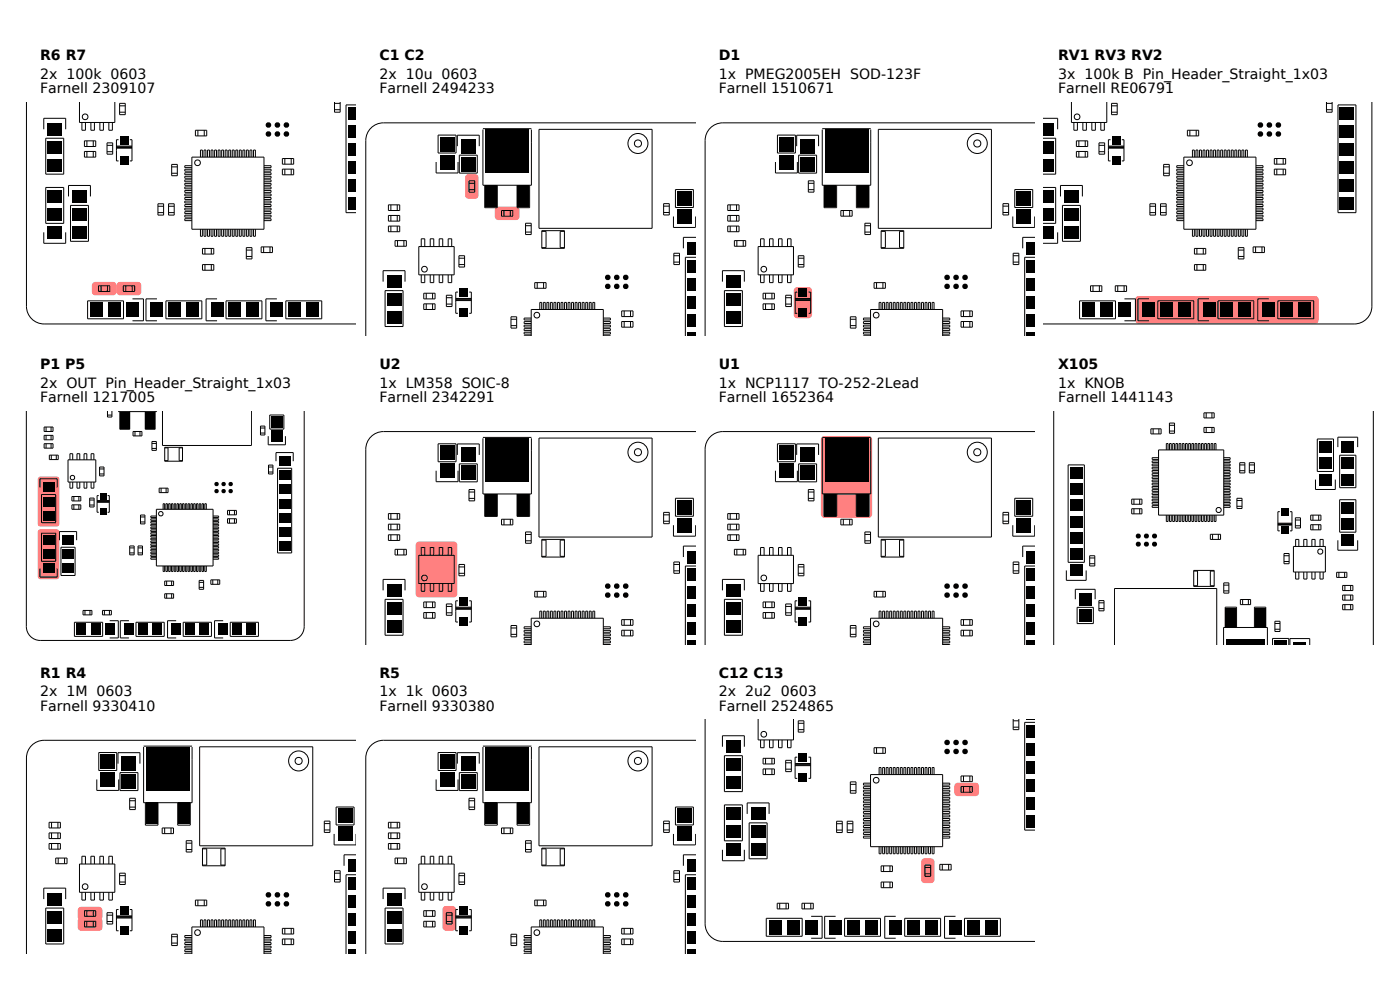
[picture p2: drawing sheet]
<svg xmlns="http://www.w3.org/2000/svg" width="297mm" height="210mm" viewBox="0 0 297 210" stroke-linecap="round" stroke-linejoin="round" font-family="sans-serif">
<defs><g id="words">
<g font-size="3">
<text x="8.5" y="12.7">R6 R7</text>
<text x="8.5" y="16.7">2x 100k 0603</text>
<text x="80.5" y="12.7">C1 C2</text>
<text x="80.5" y="16.7">2x 10u 0603</text>
<text x="152.5" y="12.7">D1</text>
<text x="152.5" y="16.7">1x PMEG2005EH SOD-123F</text>
<text x="224.5" y="12.7">RV1 RV3 RV2</text>
<text x="224.5" y="16.7">3x 100k B Pin_Header_Straight_1x03</text>
<text x="8.5" y="19.7">Farnell 2309107</text>
<text x="80.5" y="19.7">Farnell 2494233</text>
<text x="152.5" y="19.7">Farnell 1510671</text>
<text x="224.5" y="19.7">Farnell RE06791</text>
<text x="8.5" y="78.2">P1 P5</text>
<text x="8.5" y="82.2">2x OUT Pin_Header_Straight_1x03</text>
<text x="80.5" y="78.2">U2</text>
<text x="80.5" y="82.2">1x LM358 SOIC-8</text>
<text x="152.5" y="78.2">U1</text>
<text x="152.5" y="82.2">1x NCP1117 TO-252-2Lead</text>
<text x="224.5" y="78.2">X105</text>
<text x="224.5" y="82.2">1x KNOB</text>
<text x="8.5" y="85.2">Farnell 1217005</text>
<text x="80.5" y="85.2">Farnell 2342291</text>
<text x="152.5" y="85.2">Farnell 1652364</text>
<text x="224.5" y="85.2">Farnell 1441143</text>
<text x="8.5" y="143.7">R1 R4</text>
<text x="80.5" y="143.7">R5</text>
<text x="152.5" y="143.7">C12 C13</text>
<text x="8.5" y="147.7">2x 1M 0603</text>
<text x="80.5" y="147.7">1x 1k 0603</text>
<text x="152.5" y="147.7">2x 2u2 0603</text>
<text x="8.5" y="150.7">Farnell 9330410</text>
<text x="80.5" y="150.7">Farnell 9330380</text>
<text x="152.5" y="150.7">Farnell 2524865</text>
</g>
</g></defs>
<g fill="#ff8080">
<path d="M19.7 60l.5-.2h3.8a.75 .75 0 0 1 .7 .8v1.3a.75 .75 0 0 1-.7 .8h-3.8a.75 .75 0 0 1-.7-.8v-1.3z"/>
<path d="M25 60l.5-.2h3.7a.75 .75 0 0 1 .8 .8v1.3a.75 .75 0 0 1-.8 .8h-3.7a.75 .75 0 0 1-.8-.8v-1.3z"/>
</g>
<g fill="none" stroke="#000" stroke-width=".21">
<path d="M5.6 21.7v43.3a3.7 3.7 0 0 0 3.8 3.7h66.1M9.3 27.4v-2.3h4.6v2.3M9.7 29.3h3.8v7.6h-3.8zM9.7 39.8h3.8v7.6h-3.8zM16.9 21.7v4.3h7.5v-4.3M17.4 26v1.6h.7v-1.6M17.9 32.1h2.4v1.2h-2.4zM17.9 29.9h2.4v1.2h-2.4zM18.4 29.9v1.2M18.4 32.1v1.2M19.3 26v1.6h.7v-1.6M19.8 29.9v1.2"/>
<path d="M19.8 32.1v1.2M21.2 26v1.6h.7v-1.6M22.7 30.3h1.2v2.4h-1.2zM22.7 32.2h1.2M22.7 30.8h1.2M23.1 26v1.6h.7v-1.6M24.7 31.4h3.3M24.7 31.3h3.3M24.7 31.1h3.3M24.7 31h3.3M25.2 29.6h-.5v4.5h.5M25.4 23.8h1.2"/>
<path d="M25.4 21.9h1.2v2.4h-1.2zM25.4 22.5h1.2M27.6 29.6h.4v4.5h-.4M36.4 34.9h1.2v2.4h-1.2zM36.4 36.8h1.2M36.4 35.4h1.2M40.7 36.7h-1.5v.4h1.5M40.7 33.3h15.3v15.3h-15.3zM40.7 35.2h-1.5v.4h1.5M40.7 35.9h-1.5v.4h1.5M40.7 37.4h-1.5v.4h1.5M40.7 38.2h-1.5v.4h1.5"/>
<path d="M40.7 38.9h-1.5v.4h1.5M40.7 39.7h-1.5v.4h1.5M41.5 27.6h2.4v1.2h-2.4zM42 27.6v1.2M42.5 33.3v-1.5h.4v1.5M43.3 33.3v-1.5h.4v1.5M43.3 27.6v1.2M44 33.3v-1.5h.4v1.5M44.8 33.3v-1.5h.4v1.5M45.5 33.3v-1.5h.4v1.5M46.3 33.3v-1.5h.4v1.5M47 33.3v-1.5h.4v1.5"/>
<path d="M47.8 33.3v-1.5h.4v1.5M48.5 33.3v-1.5h.4v1.5M49.3 33.3v-1.5h.4v1.5M50 33.3v-1.5h.4v1.5M50.8 33.3v-1.5h.4v1.5M51.5 33.3v-1.5h.4v1.5M52.3 33.3v-1.5h.4v1.5M53 33.3v-1.5h.4v1.5M53.8 33.3v-1.5h.4v1.5M56 36.7h1.5v.4h-1.5M56 35.2h1.5v.4h-1.5M56 35.9h1.5v.4h-1.5"/>
<path d="M56 37.4h1.5v.4h-1.5M56 38.2h1.5v.4h-1.5M56 38.9h1.5v.4h-1.5M56 39.7h1.5v.4h-1.5M59.9 33.6h2.4v1.2h-2.4zM59.9 35.9h2.4v1.2h-2.4zM60.4 33.6v1.2M60.4 35.9v1.2M61.8 33.6v1.2M61.8 35.9v1.2M71 21.7v2.1h1.2v-2.1M71 23.3h1.2"/>
<path d="M71 21.9h1.2M75.5 22.3h-2.1v22.8h2.1M9.3 49.3v2.3h4.6v-2.3M14.5 41.7v-2.4h4.7v2.4M15 43.6h3.8v7.6h-3.8zM33.5 43.2h1.2v2.4h-1.2zM33.5 45.1h1.2M33.5 43.8h1.2M35.8 43.2h1.2v2.4h-1.2zM35.8 45.1h1.2M35.8 43.8h1.2M40.7 40.4h-1.5v.4h1.5"/>
<path d="M40.7 41.2h-1.5v.4h1.5M40.7 41.9h-1.5v.4h1.5M40.7 42.7h-1.5v.4h1.5M40.7 43.4h-1.5v.4h1.5M40.7 44.2h-1.5v.4h1.5M40.7 44.9h-1.5v.4h1.5M40.7 45.7h-1.5v.4h1.5M40.7 46.4h-1.5v.4h1.5M42.5 48.6v1.5h.4v-1.5M43 52.7h2.4v1.2h-2.4zM43 56.1h2.4v1.2h-2.4zM43.3 48.6v1.5h.4v-1.5"/>
<path d="M43.5 52.7v1.2M43.5 56.1v1.2M44 48.6v1.5h.4v-1.5M44.8 48.6v1.5h.4v-1.5M44.8 52.7v1.2M44.8 56.1v1.2M45.5 48.6v1.5h.4v-1.5M46.3 48.6v1.5h.4v-1.5M47 48.6v1.5h.4v-1.5M47.8 48.6v1.5h.4v-1.5M48.5 48.6v1.5h.4v-1.5M49.3 48.6v1.5h.4v-1.5"/>
<path d="M50 48.6v1.5h.4v-1.5M50.8 48.6v1.5h.4v-1.5M51.5 48.6v1.5h.4v-1.5M52.3 52.5h1.2v2.4h-1.2zM52.3 53.1h1.2M52.3 54.4h1.2M52.3 48.6v1.5h.4v-1.5M53 48.6v1.5h.4v-1.5M53.8 48.6v1.5h.4v-1.5M55.4 52.4h2.4v1.2h-2.4zM55.9 52.4v1.2M56 40.4h1.5v.4h-1.5"/>
<path d="M56 41.2h1.5v.4h-1.5M56 41.9h1.5v.4h-1.5M56 42.7h1.5v.4h-1.5M56 43.4h1.5v.4h-1.5M56 44.2h1.5v.4h-1.5M56 44.9h1.5v.4h-1.5M56 45.7h1.5v.4h-1.5M56 46.4h1.5v.4h-1.5M57.3 52.4v1.2M18.6 63.8h7.6v3.8h-7.6zM20.9 60.6h2.4v1.2h-2.4zM21.4 60.6v1.2"/>
<path d="M22.8 60.6v1.2M26.2 60.6h2.4v1.2h-2.4zM26.7 60.6v1.2M28 60.6v1.2M28.1 63.4h2.3v4.7h-2.3M33.3 63.4h-2.3v4.7h2.3M35.2 63.8h7.6v3.8h-7.6zM46 63.4h-2.3v4.7h2.3M48 63.8h7.6v3.8h-7.6zM58.7 63.4h-2.3v4.7h2.3M60.6 63.8h7.7v3.8h-7.7z"/>
<circle cx="18.1" cy="24.8" r=".6"/>
<circle cx="41.9" cy="34.5" r=".6"/>
</g>
<g fill="#000">
<path d="M10.1 26.1h3v2.6h-3zM10.1 29.9h3v2.6h-3zM10.1 33.7h3v2.6h-3zM25.5 28.9h1.8v1.8h-1.8zM25.5 33.1h1.8v1.8h-1.8zM73.8 22.9h1.7v2.6h-1.7zM73.8 26.7h1.7v2.6h-1.7zM73.8 30.5h1.7v2.6h-1.7zM73.8 34.3h1.7v2.6h-1.7zM73.8 38.1h1.7v2.6h-1.7zM10.1 48h3v2.6h-3zM10.1 44.2h3v2.6h-3z"/>
<path d="M10.1 40.4h3v2.6h-3zM15.3 40.4h3.1v2.6h-3.1zM15.3 44.2h3.1v2.6h-3.1zM15.3 48h3.1v2.6h-3.1zM73.8 41.9h1.7v2.6h-1.7zM19.2 64.2h2.6v3.1h-2.6zM23 64.2h2.6v3.1h-2.6zM26.8 64.2h2.6v3.1h-2.6zM32 64.2h2.6v3.1h-2.6zM35.8 64.2h2.6v3.1h-2.6zM39.6 64.2h2.6v3.1h-2.6zM44.8 64.2h2.5v3.1h-2.5z"/>
<path d="M48.6 64.2h2.6v3.1h-2.6zM52.4 64.2h2.6v3.1h-2.6zM57.4 64.2h2.6v3.1h-2.6zM61.3 64.2h2.5v3.1h-2.5zM65.1 64.2h2.6v3.1h-2.6z"/>
<circle cx="57" cy="28.4" r=".6"/>
<circle cx="57" cy="26.5" r=".6"/>
<circle cx="58.9" cy="28.4" r=".59"/>
<circle cx="58.9" cy="26.5" r=".59"/>
<circle cx="60.8" cy="28.4" r=".6"/>
<circle cx="60.8" cy="26.5" r=".6"/>
</g>
<g fill="#ff8080">
<path d="M8.2 101.3l.4-.2h3.4a.59 .59 0 0 1 .6 .6v9.4a.59 .59 0 0 1-.6 .6h-3.4a.59 .59 0 0 1-.6-.6v-9.4z"/>
<path d="M8.2 112.4l.4-.1h3.4a.59 .59 0 0 1 .6 .6v9.4a.59 .59 0 0 1-.6 .6h-3.4a.59 .59 0 0 1-.6-.6v-9.4z"/>
</g>
<g fill="none" stroke="#000" stroke-width=".21">
<path d="M5.6 87.2v45.7a2.95 2.95 0 0 0 2.9 3h53.1a2.95 2.95 0 0 0 2.9-3v-45.7M9.4 90.6h1.8v.9h-1.8zM9.4 94.1h1.8v1h-1.8zM9.4 92.4h1.8v.9h-1.8zM9.8 90.6v.9M9.8 92.4v.9M9.8 94.1v1M10.5 96.6h1.9v.9h-1.9zM10.8 90.6v.9M10.8 92.4v.9M10.8 94.1v1M10.9 96.6v.9"/>
<path d="M11.9 96.6v.9M14.4 97.6h5.9v4.7h-5.9zM14.8 97.6v-1.3h.6v1.3M16.3 97.6v-1.3h.6v1.3M17.8 97.6v-1.3h.6v1.3M19.3 97.6v-1.3h.6v1.3M21.1 99.1h1v1.9h-1zM21.1 99.5h1M22.8 87.2v1.3h.9v-1.3M22.8 88.1h.9M25.1 87.2v.1h8.1v-.1M25.4 87.3v3.8h2.1v-3.8"/>
<path d="M28.2 91.5h1.9v1h-1.9zM28.6 91.5v1M29.7 91.5v1M30.8 87.3v3.8h2.1v-3.8M32.2 93.7h1v1.8h-1zM32.2 94.1h1M32.2 95.1h1M34.5 87.2v7.3h18.8v-7.3M34.9 94.9h3.8v2.9h-3.8zM34.9 95h.8v2.7h-.8M38.7 95h-.7v2.7h.7M55.3 90.4h.9v1.9h-.9z"/>
<path d="M55.3 91.9h.9M55.3 90.8h.9M56.9 92.5v1.9h3.7v-1.9M57 98.7h.9v1.9h-.9zM57 99.1h.9M57.2 88h3v3h-3zM58.6 97.8v-1.8h3.6v1.8M58.9 99.3h3v18h-3zM8.5 103.4v-1.8h3.6v1.8M8.8 104.9h3v6h-3zM8.8 113.1h3v6h-3zM12.6 114.6v-1.8h3.7v1.8"/>
<path d="M12.9 116.1h3v6h-3zM14.8 102.3v1.3h.6v-1.3M15.3 105.3h1.8v1h-1.8zM15.3 107.1h1.8v.9h-1.8zM15.7 105.3v1M15.7 107.1v.9M16.3 102.3v1.3h.6v-1.3M16.7 105.3v1M16.7 107.1v.9M17.8 102.3v1.3h.6v-1.3M19 105.7h1v1.9h-1zM19 107.1h1"/>
<path d="M19 106.1h1M19.3 102.3v1.3h.6v-1.3M20.6 106.6h2.6M20.6 106.4h2.6M20.6 106.3h2.6M20.6 106.2h2.6M21 105.1h-.4v3.6h.4M21.1 100.6h1M22.8 105.1h.4v3.6h-.4M27.5 115.8h1v1.9h-1zM27.5 117.3h1M27.5 116.2h1"/>
<path d="M29.3 115.8h.9v1.9h-.9zM29.3 117.3h.9M29.3 116.2h.9M29.8 109.3h1v1.8h-1zM29.8 110.7h1M29.8 109.7h1M33.2 110.1h-1.2v.3h1.2M33.2 108h12v12.1h-12zM33.2 109.5h-1.2v.3h1.2M33.2 110.7h-1.2v.3h1.2M33.2 111.2h-1.2v.4h1.2M33.2 111.8h-1.2v.4h1.2"/>
<path d="M33.2 112.4h-1.2v.3h1.2M33.2 113h-1.2v.3h1.2M33.2 113.6h-1.2v.3h1.2M33.2 114.2h-1.2v.3h1.2M33.2 114.8h-1.2v.3h1.2M33.2 115.4h-1.2v.3h1.2M33.2 116h-1.2v.3h1.2M33.2 116.6h-1.2v.3h1.2M33.2 117.1h-1.2v.4h1.2M33.2 117.7h-1.2v.3h1.2M33.2 118.3h-1.2v.3h1.2M33.8 103.6h1.9v.9h-1.9z"/>
<path d="M34.2 103.6v.9M34.6 108v-1.1h.3v1.1M35.2 108v-1.1h.3v1.1M35.2 103.6v.9M35.8 108v-1.1h.3v1.1M36.4 108v-1.1h.3v1.1M37 108v-1.1h.3v1.1M37.6 108v-1.1h.3v1.1M38.1 108v-1.1h.4v1.1M38.7 108v-1.1h.4v1.1M39.3 108v-1.1h.3v1.1M39.9 108v-1.1h.3v1.1"/>
<path d="M40.5 108v-1.1h.3v1.1M41.1 108v-1.1h.3v1.1M41.7 108v-1.1h.3v1.1M42.3 108v-1.1h.3v1.1M42.9 108v-1.1h.3v1.1M43.5 108v-1.1h.3v1.1M45.2 110.1h1.2v.3h-1.2M45.2 109.5h1.2v.3h-1.2M45.2 110.7h1.2v.3h-1.2M45.2 111.2h1.2v.4h-1.2M45.2 111.8h1.2v.4h-1.2M45.2 112.4h1.2v.3h-1.2"/>
<path d="M45.2 113h1.2v.3h-1.2M45.2 113.6h1.2v.3h-1.2M45.2 114.2h1.2v.3h-1.2M45.2 114.8h1.2v.3h-1.2M45.2 115.4h1.2v.3h-1.2M45.2 116h1.2v.3h-1.2M45.2 116.6h1.2v.3h-1.2M45.2 117.1h1.2v.4h-1.2M45.2 117.7h1.2v.3h-1.2M45.2 118.3h1.2v.3h-1.2M48.3 108.3h1.9v.9h-1.9zM48.3 110h1.9v1h-1.9z"/>
<path d="M48.7 108.3v.9M48.7 110v1M49.7 108.3v.9M49.7 110v1M57 100.1h.9M8.5 120.6v1.8h3.6v-1.8M15.8 132h6v3h-6zM17.6 129.5h1.9v.9h-1.9zM18 129.5v.9M19.1 129.5v.9M21.7 129.5h1.9v.9h-1.9zM22.2 129.5v.9"/>
<path d="M23.2 129.5v.9M23.3 131.7h1.8v3.6h-1.8M27.4 131.7h-1.9v3.6h1.9M28.9 132h5.9v3h-5.9zM34.6 120.1v1.1h.3v-1.1M34.9 123.3h1.9v.9h-1.9zM34.9 126h1.9v.9h-1.9zM35.2 120.1v1.1h.3v-1.1M35.4 123.3v.9M35.4 126v.9M35.8 120.1v1.1h.3v-1.1M36.4 120.1v1.1h.3v-1.1"/>
<path d="M36.4 123.3v.9M36.4 126v.9M37 120.1v1.1h.3v-1.1M37.4 131.7h-1.9v3.6h1.9M37.6 120.1v1.1h.3v-1.1M38.1 120.1v1.1h.4v-1.1M38.7 120.1v1.1h.4v-1.1M38.9 132h6v3h-6zM39.3 120.1v1.1h.3v-1.1M39.9 120.1v1.1h.3v-1.1M40.5 120.1v1.1h.3v-1.1M41.1 120.1v1.1h.3v-1.1"/>
<path d="M41.7 120.1v1.1h.3v-1.1M42.3 123.1h.9v1.9h-.9zM42.3 123.5h.9M42.3 124.6h.9M42.3 120.1v1.1h.3v-1.1M42.9 120.1v1.1h.3v-1.1M43.5 120.1v1.1h.3v-1.1M44.7 123h1.9v1h-1.9zM45.1 123v1M46.2 123v1M47.4 131.7h-1.9v3.6h1.9M48.8 132h6v3h-6z"/>
<circle cx="15.4" cy="101.3" r=".48"/>
<circle cx="34.1" cy="109" r=".48"/>
</g>
<g fill="#000">
<path d="M25.5 87.3h1.9v3.6h-1.9zM30.9 87.3h1.9v3.6h-1.9zM57.5 91.3h2.4v2.4h-2.4zM57.5 88.3h2.4v2.4h-2.4zM59.2 96.8h2.4v2.1h-2.4zM59.2 99.8h2.4v2.1h-2.4zM9.1 102.4h2.4v2h-2.4zM9.1 105.4h2.4v2h-2.4zM9.1 108.4h2.4v2h-2.4zM9.1 119.6h2.4v2h-2.4zM9.1 116.6h2.4v2h-2.4zM9.1 113.6h2.4v2h-2.4z"/>
<path d="M13.2 113.6h2.4v2h-2.4zM13.2 116.6h2.4v2h-2.4zM13.2 119.6h2.4v2h-2.4zM21.2 104.6h1.4v1.4h-1.4zM21.2 107.9h1.4v1.4h-1.4zM59.2 102.8h2.4v2h-2.4zM59.2 105.8h2.4v2h-2.4zM59.2 108.8h2.4v2h-2.4zM59.2 111.8h2.4v2h-2.4zM59.2 114.8h2.4v2h-2.4zM16.3 132.3h2v2.4h-2zM19.3 132.3h2v2.4h-2z"/>
<path d="M22.3 132.3h2v2.4h-2zM26.3 132.3h2.1v2.4h-2.1zM29.3 132.3h2.1v2.4h-2.1zM32.3 132.3h2.1v2.4h-2.1zM36.4 132.3h2v2.4h-2zM39.4 132.3h2v2.4h-2zM42.3 132.3h2.1v2.4h-2.1zM46.3 132.3h2.1v2.4h-2.1zM49.3 132.3h2.1v2.4h-2.1zM52.3 132.3h2.1v2.4h-2.1z"/>
<circle cx="46" cy="102.7" r=".47"/>
<circle cx="46" cy="104.2" r=".47"/>
<circle cx="47.4" cy="102.7" r=".47"/>
<circle cx="47.4" cy="104.2" r=".47"/>
<circle cx="48.9" cy="104.2" r=".47"/>
<circle cx="48.9" cy="102.7" r=".47"/>
</g>
<g fill="#ff8080">
<path d="M16.7 194.8l.5-.2h3.8a.75 .75 0 0 1 .7 .8v1.3a.75 .75 0 0 1-.7 .8h-3.8a.75 .75 0 0 1-.7-.8v-1.3z"/>
<path d="M16.7 192.6l.5-.2h3.8a.75 .75 0 0 1 .7 .7v1.4a.75 .75 0 0 1-.7 .7h-3.8a.75 .75 0 0 1-.7-.7v-1.4z"/>
</g>
<g fill="none" stroke="#000" stroke-width=".21">
<path d="M21 159.6h3.8v3.9h-3.8zM30.5 158.5v11.8h10.3v-11.8M30.5 158.3h10.3M42.4 158.4h24v21h-24zM75.5 157.1h-66.1a3.7 3.7 0 0 0-3.8 3.7v41.5M10.4 174.5h2.4v1.2h-2.4zM10.4 179h2.4v1.2h-2.4zM10.4 176.7h2.4v1.2h-2.4zM10.9 174.5v1.2M10.9 176.7v1.2M10.9 179v1.2M12.3 174.5v1.2"/>
<path d="M12.3 176.7v1.2M12.3 179v1.2M20.5 165.4v2.3h4.7v-2.3M25 162v-2.3h4.7v2.3M25.5 163.9h3.8v3.8h-3.8zM27.5 169.4h1.2v2.4h-1.2zM27.5 169.9h1.2M27.5 171.2h1.2M30.8 170.3v4.8h2.7v-4.8M34.4 175.7h2.4v1.2h-2.4zM34.9 175.7v1.2M36.3 175.7v1.2"/>
<path d="M37.7 170.3v4.8h2.7v-4.8M39.5 178.4h1.2v2.4h-1.2zM39.5 178.9h1.2M43 179.9h4.8v3.8h-4.8zM68.8 174.2h1.2v2.4h-1.2zM68.8 176.1h1.2M68.8 174.7h1.2M70.9 176.9v2.3h4.6v-2.3M71.3 171.2h3.8v3.8h-3.8zM9.3 190.7v-2.3h4.6v2.3M9.7 192.6h3.8v7.7h-3.8zM11.8 182h2.4v1.2h-2.4z"/>
<path d="M12.3 182v1.2M13.7 182v1.2M16.9 183.3h7.5v6h-7.5zM17.4 189.3v1.7h.7v-1.7M17.4 183.3v-1.6h.7v1.6M17.9 195.4h2.4v1.3h-2.4zM17.9 193.2h2.4v1.2h-2.4zM18.4 193.2v1.2M18.4 195.4v1.3M19.3 189.3v1.7h.7v-1.7M19.3 183.3v-1.6h.7v1.6M19.8 193.2v1.2"/>
<path d="M19.8 195.4v1.3M21.2 189.3v1.7h.7v-1.7M21.2 183.3v-1.6h.7v1.6M22.7 193.6h1.2v2.4h-1.2zM22.7 195.5h1.2M22.7 194.2h1.2M23.1 189.3v1.7h.7v-1.7M23.1 183.3v-1.6h.7v1.6M24.7 194.8h3.3M24.7 194.6h3.3M24.7 194.5h3.3M24.7 194.3h3.3"/>
<path d="M25.2 193h-.5v4.5h.5M25.4 187.1h1.2M25.4 185.2h1.2v2.4h-1.2zM25.4 185.8h1.2M27.6 193h.4v4.5h-.4M36.4 198.2h1.2v2.4h-1.2zM36.4 198.7h1.2M39.5 180.2h1.2M40.7 200h-1.5v.4h1.5M40.7 198.5h-1.5v.4h1.5M40.7 199.2h-1.5v.4h1.5M41.5 191h2.4v1.2h-2.4z"/>
<path d="M42 191v1.2M42.5 196.7v-1.5h.4v1.5M43 180.1h.9v3.4h-.9M43.3 196.7v-1.5h.4v1.5M43.3 191v1.2M44 196.7v-1.5h.4v1.5M44.8 196.7v-1.5h.4v1.5M45.5 196.7v-1.5h.4v1.5M46.3 196.7v-1.5h.4v1.5M47 196.7v-1.5h.4v1.5M47.8 180.1h-.9v3.4h.9M47.8 196.7v-1.5h.4v1.5"/>
<path d="M48.5 196.7v-1.5h.4v1.5M49.3 196.7v-1.5h.4v1.5M50 196.7v-1.5h.4v1.5M50.8 196.7v-1.5h.4v1.5M51.5 196.7v-1.5h.4v1.5M52.3 196.7v-1.5h.4v1.5M53 196.7v-1.5h.4v1.5M53.8 196.7v-1.5h.4v1.5M56 200h1.5v.4h-1.5M56 198.5h1.5v.4h-1.5M56 199.2h1.5v.4h-1.5M59.9 197h2.4v1.1h-2.4z"/>
<path d="M59.9 199.2h2.4v1.2h-2.4zM60.4 197v1.1M60.4 199.2v1.2M61.8 197v1.1M61.8 199.2v1.2M71 184.7h1.2v2.4h-1.2zM71 186.6h1.2M71 185.2h1.2M75.5 185.6h-2.1v16.7M75.5 181.3h-2.5v2.4M36.4 200.1h1.2M40.7 202.3v-5.6h15.3v5.6"/>
<path d="M40.7 200.7h-1.5v.4h1.5M40.7 201.5h-1.5v.4h1.5M40.7 202.2l-1.5 .1M56 200.7h1.5v.4h-1.5M56 201.5h1.5v.4h-1.5M56 202.2l1.5 .1"/>
<circle cx="63.4" cy="161.4" r=".76"/>
<circle cx="63.4" cy="161.4" r="2.12"/>
<circle cx="18.1" cy="188.1" r=".6"/>
<circle cx="41.9" cy="197.9" r=".6"/>
</g>
<g fill="#000">
<path d="M31 158.5h9.2v9.1h-9.2zM21.3 163.8h3.1v3.1h-3.1zM21.3 160h3.1v3.1h-3.1zM25.8 160.5h3.1v3h-3.1zM25.8 164.3h3.1v3h-3.1zM30.9 170.3h2.5v4.6h-2.5zM37.8 170.3h2.5v4.6h-2.5zM71.7 175.4h3v3h-3zM71.7 171.6h3v3h-3zM10.1 189.4h3v2.6h-3zM10.1 193.3h3v2.5h-3zM10.1 197.1h3v2.6h-3z"/>
<path d="M25.5 192.2h1.8v1.8h-1.8zM25.5 196.4h1.8v1.8h-1.8zM73.8 182.4h1.7v2.6h-1.7zM73.8 186.2h1.7v2.6h-1.7zM73.8 190h1.7v2.6h-1.7zM73.8 193.8h1.7v2.6h-1.7zM73.8 197.6h1.7v2.6h-1.7zM73.8 201.4h1.7v.9h-1.7z"/>
<circle cx="57" cy="191.7" r=".6"/>
<circle cx="57" cy="189.8" r=".6"/>
<circle cx="58.9" cy="191.7" r=".59"/>
<circle cx="58.9" cy="189.8" r=".59"/>
<circle cx="60.8" cy="191.7" r=".6"/>
<circle cx="60.8" cy="189.8" r=".6"/>
</g>
<g fill="#ff8080">
<path d="M105.2 44.1l.5-.3h3.8a.75 .75 0 0 1 .7 .8v1.3a.75 .75 0 0 1-.7 .8h-3.8a.75 .75 0 0 1-.7-.8v-1.3z"/>
<path d="M98.9 37.2a2.62 2.62 0 0 1 2.2-.2l.4 .4v.3v3.7a.75 .75 0 0 1-.7 .8h-1.4a.75 .75 0 0 1-.7-.8v-3.7z"/>
</g>
<g fill="none" stroke="#000" stroke-width=".21">
<path d="M92.5 34.4v2.3h4.7v-2.3M93 28.7h3.8v3.8h-3.8zM97 31v-2.3h4.7v2.3M97.5 32.9h3.8v3.8h-3.8zM99.5 38.4h1.2v2.4h-1.2zM99.5 38.9h1.2M102.5 27.5v11.8h10.2v-11.8M102.5 27.3h10.2M102.8 39.3v4.8h2.7v-4.8M109.7 39.3v4.8h2.7v-4.8M114.4 27.4h24v21h-24zM147.5 26.1h-66.1a3.8 3.8 0 0 0-3.8 3.7v41.5"/>
<path d="M81.3 59.7v-2.3h4.6v2.3M82.4 43.5h2.4v1.2h-2.4zM82.4 48h2.4v1.2h-2.4zM82.4 45.7h2.4v1.2h-2.4zM82.9 43.5v1.2M82.9 45.7v1.2M82.9 48v1.2M83.8 51h2.4v1.2h-2.4zM84.3 43.5v1.2M84.3 45.7v1.2M84.3 48v1.2M84.3 51v1.2"/>
<path d="M85.7 51v1.2M88.9 52.3h7.5v6h-7.5zM89.4 58.3v1.7h.7v-1.7M89.4 52.3v-1.6h.7v1.6M91.3 58.3v1.7h.7v-1.7M91.3 52.3v-1.6h.7v1.6M93.2 58.3v1.7h.7v-1.7M93.2 52.3v-1.6h.7v1.6M95.1 58.3v1.7h.7v-1.7M95.1 52.3v-1.6h.7v1.6M97.4 56.1h1.2M97.4 54.3h1.2v2.4h-1.2z"/>
<path d="M97.4 54.8h1.2M99.5 40.2h1.2M106.4 44.7h2.4v1.2h-2.4zM106.9 44.7v1.2M108.3 44.7v1.2M111.5 47.4h1.2v2.4h-1.2zM111.5 47.9h1.2M111.5 49.2h1.2M113.5 60h2.4v1.2h-2.4zM114 60v1.2M115 49.1h.9v3.4h-.9M115 48.9h4.8v3.8h-4.8z"/>
<path d="M115.3 60v1.2M119.8 49.1h-.9v3.4h.9M140.8 43.2h1.2v2.4h-1.2zM140.8 45.1h1.2M140.8 43.7h1.2M142.9 45.9v2.4h4.6v-2.4M143 53.7h1.2v2.4h-1.2zM143 55.6h1.2M143 54.3h1.2M143.3 40.2h3.8v3.8h-3.8zM147.5 54.6h-2.1v16.7M147.5 50.4h-2.5v2.3"/>
<path d="M81.7 61.7h3.8v7.6h-3.8zM89.9 64.5h2.4v1.2h-2.4zM89.9 62.2h2.4v1.2h-2.4zM90.4 62.2v1.2M90.4 64.5v1.2M91.8 62.2v1.2M91.8 64.5v1.2M94.7 62.6h1.2v2.4h-1.2zM94.7 64.5h1.2M94.7 63.2h1.2M96.7 63.8h3.3M96.7 63.6h3.3"/>
<path d="M96.7 63.5h3.3M96.7 63.3h3.3M97.2 62h-.5v4.5h.5M99.6 62h.4v4.5h-.4M108.4 67.2h1.2v2.4h-1.2zM108.4 69.1h1.2M108.4 67.7h1.2M112.7 68.2h-1.5v.4h1.5M112.7 71.3v-5.6h15.3v5.6M112.7 67.5h-1.5v.4h1.5M112.7 69h-1.5v.4h1.5M112.7 69.7h-1.5v.4h1.5"/>
<path d="M112.7 70.5h-1.5v.4h1.5M112.7 71.2l-1.5 .1M114.5 65.7v-1.5h.4v1.5M115.3 65.7v-1.5h.4v1.5M116 65.7v-1.5h.4v1.5M116.8 65.7v-1.5h.4v1.5M117.5 65.7v-1.5h.4v1.5M118.3 65.7v-1.5h.4v1.5M119 65.7v-1.5h.4v1.5M119.8 65.7v-1.5h.4v1.5M120.5 65.7v-1.5h.4v1.5M121.3 65.7v-1.5h.4v1.5"/>
<path d="M122 65.7v-1.5h.4v1.5M122.8 65.7v-1.5h.4v1.5M123.5 65.7v-1.5h.4v1.5M124.3 65.7v-1.5h.4v1.5M125 65.7v-1.5h.4v1.5M125.8 65.7v-1.5h.4v1.5M128 68.2h1.5v.4h-1.5M128 67.5h1.5v.4h-1.5M128 69h1.5v.4h-1.5M128 69.7h1.5v.4h-1.5M128 70.5h1.5v.4h-1.5M128 71.2l1.5 .1"/>
<path d="M131.9 66h2.4v1.2h-2.4zM131.9 68.2h2.4v1.2h-2.4zM132.4 66v1.2M132.4 68.2v1.2M133.8 66v1.2M133.8 68.2v1.2"/>
<circle cx="135.3" cy="30.4" r=".76"/>
<circle cx="135.4" cy="30.4" r="2.12"/>
<circle cx="90.1" cy="57.1" r=".6"/>
<circle cx="113.9" cy="66.9" r=".6"/>
</g>
<g fill="#000">
<path d="M93.3 32.8h3.1v3.1h-3.1zM93.3 29h3.1v3.1h-3.1zM97.8 29.5h3.1v3h-3.1zM97.8 33.3h3.1v3h-3.1zM102.9 39.3h2.5v4.6h-2.5zM103 27.5h9.2v9.1h-9.2zM109.8 39.3h2.5v4.6h-2.5zM82.1 58.5h3v2.5h-3zM143.7 44.4h3v3.1h-3zM143.7 40.6h3v3h-3zM145.8 51.4h1.7v2.6h-1.7zM145.8 55.2h1.7v2.6h-1.7z"/>
<path d="M145.8 59h1.7v2.6h-1.7zM82.1 62.3h3v2.6h-3zM82.1 66.1h3v2.6h-3zM97.5 61.2h1.8v1.8h-1.8zM97.5 65.4h1.8v1.8h-1.8zM145.8 62.8h1.7v2.6h-1.7zM145.8 66.6h1.7v2.6h-1.7zM145.8 70.4h1.7v.9h-1.7z"/>
<circle cx="129" cy="58.9" r=".6"/>
<circle cx="130.9" cy="58.9" r=".59"/>
<circle cx="132.8" cy="58.9" r=".6"/>
<circle cx="129" cy="60.8" r=".6"/>
<circle cx="130.9" cy="60.8" r=".59"/>
<circle cx="132.8" cy="60.8" r=".6"/>
</g>
<path d="M88.4 115.1l.5-.2h7.4a.75 .75 0 0 1 .7 .7v10.4a.75 .75 0 0 1-.7 .7h-7.4a.75 .75 0 0 1-.7-.7v-10.4z" fill="#ff8080"/>
<g fill="none" stroke="#000" stroke-width=".21">
<path d="M92.5 99.9v2.3h4.7v-2.3M93 94.2h3.8v3.8h-3.8zM97 96.5v-2.3h4.7v2.3M97.5 98.4h3.8v3.8h-3.8zM102.5 93v11.8h10.2v-11.8M102.5 92.8h10.2M114.4 92.9h24v21h-24zM147.5 91.6h-66.1a3.8 3.8 0 0 0-3.8 3.7v41.5M82.4 109h2.4v1.2h-2.4zM82.4 113.5h2.4v1.2h-2.4zM82.4 111.2h2.4v1.2h-2.4zM82.9 109v1.2"/>
<path d="M82.9 111.2v1.2M82.9 113.5v1.2M83.8 116.5h2.4v1.2h-2.4zM84.3 109v1.2M84.3 111.2v1.2M84.3 113.5v1.2M84.3 116.5v1.2M85.7 116.5v1.2M88.9 117.8h7.5v6h-7.5zM89.4 117.8v-1.6h.7v1.6M91.3 117.8v-1.6h.7v1.6M93.2 117.8v-1.6h.7v1.6"/>
<path d="M95.1 117.8v-1.6h.7v1.6M97.4 119.7h1.2v2.4h-1.2zM99.5 103.9h1.2v2.4h-1.2zM99.5 104.4h1.2M99.5 105.7h1.2M102.8 104.8v4.8h2.7v-4.8M106.4 110.2h2.4v1.2h-2.4zM106.9 110.2v1.2M108.3 110.2v1.2M109.7 104.8v4.8h2.7v-4.8M111.5 112.9h1.2v2.4h-1.2zM111.5 113.4h1.2"/>
<path d="M111.5 114.7h1.2M115 114.6h.9v3.4h-.9M115 114.4h4.8v3.8h-4.8zM119.8 114.6h-.9v3.4h.9M140.8 108.7h1.2v2.4h-1.2zM140.8 110.6h1.2M140.8 109.2h1.2M142.9 111.4v2.3h4.6v-2.3M143 119.2h1.2v2.4h-1.2zM143 119.7h1.2M143.3 105.7h3.8v3.8h-3.8zM147.5 115.8h-2.5v2.4"/>
<path d="M81.3 125.2v-2.3h4.6v2.3M81.7 127.1h3.8v7.7h-3.8zM89.4 123.8v1.7h.7v-1.7M89.9 130h2.4v1.2h-2.4zM89.9 127.7h2.4v1.2h-2.4zM90.4 127.7v1.2M90.4 130v1.2M91.3 123.8v1.7h.7v-1.7M91.8 127.7v1.2M91.8 130v1.2M93.2 123.8v1.7h.7v-1.7M94.7 128.1h1.2v2.4h-1.2z"/>
<path d="M94.7 130h1.2M94.7 128.7h1.2M95.1 123.8v1.7h.7v-1.7M96.7 129.3h3.3M96.7 129.1h3.3M96.7 129h3.3M96.7 128.8h3.3M97.2 127.5h-.5v4.5h.5M97.4 121.6h1.2M97.4 120.3h1.2M99.6 127.5h.4v4.5h-.4M108.4 132.7h1.2v2.4h-1.2z"/>
<path d="M108.4 134.6h1.2M108.4 133.2h1.2M112.7 133.7h-1.5v.4h1.5M112.7 134.5h-1.5v.4h1.5M112.7 136.8v-5.6h15.3v5.6M112.7 133h-1.5v.4h1.5M112.7 135.2h-1.5v.4h1.5M112.7 136h-1.5v.4h1.5M112.7 136.7l-1.5 .1M113.5 125.5h2.4v1.2h-2.4zM114 125.5v1.2M114.5 131.2v-1.5h.4v1.5"/>
<path d="M115.3 131.2v-1.5h.4v1.5M115.3 125.5v1.2M116 131.2v-1.5h.4v1.5M116.8 131.2v-1.5h.4v1.5M117.5 131.2v-1.5h.4v1.5M118.3 131.2v-1.5h.4v1.5M119 131.2v-1.5h.4v1.5M119.8 131.2v-1.5h.4v1.5M120.5 131.2v-1.5h.4v1.5M121.3 131.2v-1.5h.4v1.5M122 131.2v-1.5h.4v1.5M122.8 131.2v-1.5h.4v1.5"/>
<path d="M123.5 131.2v-1.5h.4v1.5M124.3 131.2v-1.5h.4v1.5M125 131.2v-1.5h.4v1.5M125.8 131.2v-1.5h.4v1.5M128 133.7h1.5v.4h-1.5M128 134.5h1.5v.4h-1.5M128 133h1.5v.4h-1.5M128 135.2h1.5v.4h-1.5M128 136h1.5v.4h-1.5M128 136.7l1.5 .1M131.9 131.5h2.4v1.2h-2.4zM131.9 133.7h2.4v1.2h-2.4z"/>
<path d="M132.4 131.5v1.2M132.4 133.7v1.2M133.8 131.5v1.2M133.8 133.7v1.2M143 121.1h1.2M147.5 120.1h-2.1v16.7"/>
<circle cx="135.3" cy="95.9" r=".76"/>
<circle cx="135.4" cy="95.9" r="2.12"/>
<circle cx="90.1" cy="122.6" r=".6"/>
<circle cx="113.9" cy="132.4" r=".6"/>
</g>
<g fill="#000">
<path d="M93.3 98.3h3.1v3.1h-3.1zM93.3 94.5h3.1v3.1h-3.1zM97.8 95h3.1v3h-3.1zM97.8 98.8h3.1v3h-3.1zM103 93h9.2v9.1h-9.2zM102.9 104.8h2.5v4.6h-2.5zM109.8 104.8h2.5v4.6h-2.5zM143.7 109.9h3v3h-3zM143.7 106.1h3v3h-3zM145.8 116.9h1.7v2.6h-1.7zM82.1 123.9h3v2.6h-3zM82.1 127.8h3v2.5h-3z"/>
<path d="M82.1 131.6h3v2.6h-3zM97.5 126.7h1.8v1.8h-1.8zM97.5 130.9h1.8v1.8h-1.8zM145.8 120.7h1.7v2.6h-1.7zM145.8 124.5h1.7v2.6h-1.7zM145.8 128.3h1.7v2.6h-1.7zM145.8 132.1h1.7v2.6h-1.7zM145.8 135.9h1.7v.9h-1.7z"/>
<circle cx="129" cy="126.3" r=".6"/>
<circle cx="129" cy="124.3" r=".6"/>
<circle cx="130.9" cy="126.3" r=".59"/>
<circle cx="130.9" cy="124.3" r=".59"/>
<circle cx="132.8" cy="126.3" r=".6"/>
<circle cx="132.8" cy="124.3" r=".6"/>
</g>
<path d="M94.1 192.4a2.63 2.63 0 0 1 2.2-.1l.4 .4v.3v3.7a.75 .75 0 0 1-.7 .8h-1.4a.75 .75 0 0 1-.7-.8v-3.7z" fill="#ff8080"/>
<g fill="none" stroke="#000" stroke-width=".21">
<path d="M93 159.6h3.8v3.9h-3.8zM102.5 158.5v11.8h10.2v-11.8M102.5 158.3h10.2M114.4 158.4h24v21h-24zM147.5 157.1h-66.1a3.8 3.8 0 0 0-3.8 3.7v41.5M82.4 174.5h2.4v1.2h-2.4zM82.4 179h2.4v1.2h-2.4zM82.4 176.7h2.4v1.2h-2.4zM82.9 174.5v1.2M82.9 176.7v1.2M82.9 179v1.2M84.3 174.5v1.2"/>
<path d="M84.3 176.7v1.2M84.3 179v1.2M92.5 165.4v2.3h4.7v-2.3M97 162v-2.3h4.7v2.3M97.5 163.9h3.8v3.8h-3.8zM99.5 169.4h1.2v2.4h-1.2zM99.5 169.9h1.2M99.5 171.2h1.2M102.8 170.3v4.8h2.7v-4.8M106.4 175.7h2.4v1.2h-2.4zM106.9 175.7v1.2M108.3 175.7v1.2"/>
<path d="M109.7 170.3v4.8h2.7v-4.8M111.5 178.4h1.2v2.4h-1.2zM111.5 178.9h1.2M115 179.9h4.8v3.8h-4.8zM140.8 174.2h1.2v2.4h-1.2zM140.8 176.1h1.2M140.8 174.7h1.2M142.9 176.9v2.3h4.6v-2.3M143.3 171.2h3.8v3.8h-3.8zM81.3 190.7v-2.3h4.6v2.3M81.7 192.6h3.8v7.7h-3.8zM83.8 182h2.4v1.2h-2.4z"/>
<path d="M84.3 182v1.2M85.7 182v1.2M88.9 183.3h7.5v6h-7.5zM89.4 189.3v1.7h.7v-1.7M89.4 183.3v-1.6h.7v1.6M89.9 195.4h2.4v1.3h-2.4zM89.9 193.2h2.4v1.2h-2.4zM90.4 193.2v1.2M90.4 195.4v1.3M91.3 189.3v1.7h.7v-1.7M91.3 183.3v-1.6h.7v1.6M91.8 193.2v1.2"/>
<path d="M91.8 195.4v1.3M93.2 189.3v1.7h.7v-1.7M93.2 183.3v-1.6h.7v1.6M94.7 193.6h1.2v2.4h-1.2zM94.7 195.5h1.2M94.7 194.2h1.2M95.1 189.3v1.7h.7v-1.7M95.1 183.3v-1.6h.7v1.6M96.7 194.8h3.3M96.7 194.6h3.3M96.7 194.5h3.3M96.7 194.3h3.3"/>
<path d="M97.2 193h-.5v4.5h.5M97.4 187.1h1.2M97.4 185.2h1.2v2.4h-1.2zM97.4 185.8h1.2M99.6 193h.4v4.5h-.4M108.4 198.2h1.2v2.4h-1.2zM108.4 198.7h1.2M111.5 180.2h1.2M112.7 200h-1.5v.4h1.5M112.7 198.5h-1.5v.4h1.5M112.7 199.2h-1.5v.4h1.5M113.5 191h2.4v1.2h-2.4z"/>
<path d="M114 191v1.2M114.5 196.7v-1.5h.4v1.5M115 180.1h.9v3.4h-.9M115.3 196.7v-1.5h.4v1.5M115.3 191v1.2M116 196.7v-1.5h.4v1.5M116.8 196.7v-1.5h.4v1.5M117.5 196.7v-1.5h.4v1.5M118.3 196.7v-1.5h.4v1.5M119 196.7v-1.5h.4v1.5M119.8 180.1h-.9v3.4h.9M119.8 196.7v-1.5h.4v1.5"/>
<path d="M120.5 196.7v-1.5h.4v1.5M121.3 196.7v-1.5h.4v1.5M122 196.7v-1.5h.4v1.5M122.8 196.7v-1.5h.4v1.5M123.5 196.7v-1.5h.4v1.5M124.3 196.7v-1.5h.4v1.5M125 196.7v-1.5h.4v1.5M125.8 196.7v-1.5h.4v1.5M128 200h1.5v.4h-1.5M128 198.5h1.5v.4h-1.5M128 199.2h1.5v.4h-1.5M131.9 197h2.4v1.1h-2.4z"/>
<path d="M131.9 199.2h2.4v1.2h-2.4zM132.4 197v1.1M132.4 199.2v1.2M133.8 197v1.1M133.8 199.2v1.2M143 184.7h1.2v2.4h-1.2zM143 186.6h1.2M143 185.2h1.2M147.5 185.6h-2.1v16.7M147.5 181.3h-2.5v2.4M108.4 200.1h1.2M112.7 202.3v-5.6h15.3v5.6"/>
<path d="M112.7 200.7h-1.5v.4h1.5M112.7 201.5h-1.5v.4h1.5M112.7 202.2l-1.5 .1M128 200.7h1.5v.4h-1.5M128 201.5h1.5v.4h-1.5M128 202.2l1.5 .1"/>
<circle cx="135.3" cy="161.4" r=".76"/>
<circle cx="135.4" cy="161.4" r="2.12"/>
<circle cx="90.1" cy="188.1" r=".6"/>
<circle cx="113.9" cy="197.9" r=".6"/>
</g>
<g fill="#000">
<path d="M103 158.5h9.2v9.1h-9.2zM93.3 163.8h3.1v3.1h-3.1zM93.3 160h3.1v3.1h-3.1zM97.8 160.5h3.1v3h-3.1zM97.8 164.3h3.1v3h-3.1zM102.9 170.3h2.5v4.6h-2.5zM109.8 170.3h2.5v4.6h-2.5zM143.7 175.4h3v3h-3zM143.7 171.6h3v3h-3zM82.1 189.4h3v2.6h-3zM82.1 193.3h3v2.5h-3zM82.1 197.1h3v2.6h-3z"/>
<path d="M97.5 192.2h1.8v1.8h-1.8zM97.5 196.4h1.8v1.8h-1.8zM145.8 182.4h1.7v2.6h-1.7zM145.8 186.2h1.7v2.6h-1.7zM145.8 190h1.7v2.6h-1.7zM145.8 193.8h1.7v2.6h-1.7zM145.8 197.6h1.7v2.6h-1.7zM145.8 201.4h1.7v.9h-1.7z"/>
<circle cx="129" cy="191.7" r=".6"/>
<circle cx="129" cy="189.8" r=".6"/>
<circle cx="130.9" cy="191.7" r=".59"/>
<circle cx="130.9" cy="189.8" r=".59"/>
<circle cx="132.8" cy="191.7" r=".6"/>
<circle cx="132.8" cy="189.8" r=".6"/>
</g>
<path d="M168.6 61.1l.5-.2h2.4a.75 .75 0 0 1 .8 .8v5.1a.75 .75 0 0 1-.8 .7h-2.4a.75 .75 0 0 1-.7-.7v-5.1z" fill="#ff8080"/>
<g fill="none" stroke="#000" stroke-width=".21">
<path d="M164.5 34.4v2.3h4.7v-2.3M164.9 28.7h3.9v3.8h-3.9zM169 31v-2.3h4.7v2.3M169.4 32.9h3.9v3.8h-3.9zM171.5 38.4h1.2v2.4h-1.2zM171.5 38.9h1.2M174.5 27.5v11.8h10.2v-11.8M174.5 27.3h10.2M174.8 39.3v4.8h2.7v-4.8M181.7 39.3v4.8h2.7v-4.8M186.4 27.4h23.9v21h-23.9zM219.5 26.1h-66.1a3.8 3.8 0 0 0-3.8 3.7v41.5"/>
<path d="M153.3 59.7v-2.3h4.6v2.3M154.4 43.5h2.4v1.2h-2.4zM154.4 48h2.4v1.2h-2.4zM154.4 45.7h2.4v1.2h-2.4zM154.9 43.5v1.2M154.9 45.7v1.2M154.9 48v1.2M155.8 51h2.4v1.2h-2.4zM156.3 43.5v1.2M156.3 45.7v1.2M156.3 48v1.2M156.3 51v1.2"/>
<path d="M157.7 51v1.2M160.9 52.3h7.5v6h-7.5zM161.4 58.3v1.7h.7v-1.7M161.4 52.3v-1.6h.7v1.6M163.3 58.3v1.7h.7v-1.7M163.3 52.3v-1.6h.7v1.6M165.2 58.3v1.7h.7v-1.7M165.2 52.3v-1.6h.7v1.6M167.1 58.3v1.7h.7v-1.7M167.1 52.3v-1.6h.7v1.6M169.4 56.1h1.2M169.4 54.3h1.2v2.4h-1.2z"/>
<path d="M169.4 54.8h1.2M171.5 40.2h1.2M178.4 44.7h2.4v1.2h-2.4zM178.9 44.7v1.2M180.3 44.7v1.2M183.5 47.4h1.2v2.4h-1.2zM183.5 47.9h1.2M183.5 49.2h1.2M185.5 60h2.3v1.2h-2.3zM186 60v1.2M187 49.1h.8v3.4h-.8M187 48.9h4.7v3.8h-4.7z"/>
<path d="M187.3 60v1.2M191.7 49.1h-.9v3.4h.9M212.8 43.2h1.2v2.4h-1.2zM212.8 45.1h1.2M212.8 43.7h1.2M214.9 45.9v2.4h4.6v-2.4M215 53.7h1.2v2.4h-1.2zM215 55.6h1.2M215 54.3h1.2M215.3 40.2h3.8v3.8h-3.8zM219.5 54.6h-2.1v16.7M219.5 50.4h-2.5v2.3"/>
<path d="M153.7 61.7h3.8v7.6h-3.8zM161.9 64.5h2.4v1.2h-2.4zM161.9 62.2h2.4v1.2h-2.4zM162.4 62.2v1.2M162.4 64.5v1.2M163.8 62.2v1.2M163.8 64.5v1.2M166.7 62.6h1.2v2.4h-1.2zM166.7 64.5h1.2M166.7 63.2h1.2M168.7 63.8h3.3M168.7 63.6h3.3"/>
<path d="M168.7 63.5h3.3M168.7 63.3h3.3M169.1 62h-.4v4.5h.4M171.5 62h.5v4.5h-.5M180.4 67.2h1.2v2.4h-1.2zM180.4 69.1h1.2M180.4 67.7h1.2M184.7 68.2h-1.5v.4h1.5M184.7 71.3v-5.6h15.3v5.6M184.7 67.5h-1.5v.4h1.5M184.7 69h-1.5v.4h1.5M184.7 69.7h-1.5v.4h1.5"/>
<path d="M184.7 70.5h-1.5v.4h1.5M184.7 71.2l-1.5 .1M186.5 65.7v-1.5h.4v1.5M187.3 65.7v-1.5h.4v1.5M188 65.7v-1.5h.4v1.5M188.8 65.7v-1.5h.4v1.5M189.5 65.7v-1.5h.4v1.5M190.3 65.7v-1.5h.4v1.5M191 65.7v-1.5h.4v1.5M191.8 65.7v-1.5h.4v1.5M192.5 65.7v-1.5h.4v1.5M193.3 65.7v-1.5h.4v1.5"/>
<path d="M194 65.7v-1.5h.4v1.5M194.8 65.7v-1.5h.4v1.5M195.5 65.7v-1.5h.4v1.5M196.3 65.7v-1.5h.4v1.5M197 65.7v-1.5h.4v1.5M197.8 65.7v-1.5h.4v1.5M200 68.2h1.5v.4h-1.5M200 67.5h1.5v.4h-1.5M200 69h1.5v.4h-1.5M200 69.7h1.5v.4h-1.5M200 70.5h1.5v.4h-1.5M200 71.2l1.5 .1"/>
<path d="M203.9 66h2.4v1.2h-2.4zM203.9 68.2h2.4v1.2h-2.4zM204.4 66v1.2M204.4 68.2v1.2M205.8 66v1.2M205.8 68.2v1.2"/>
<circle cx="207.3" cy="30.4" r=".76"/>
<circle cx="207.3" cy="30.4" r="2.12"/>
<circle cx="162.1" cy="57.1" r=".6"/>
<circle cx="185.9" cy="66.9" r=".6"/>
</g>
<g fill="#000">
<path d="M165.3 32.8h3.1v3.1h-3.1zM165.3 29h3.1v3.1h-3.1zM169.8 29.5h3.1v3h-3.1zM169.8 33.3h3.1v3h-3.1zM174.9 39.3h2.5v4.6h-2.5zM175 27.5h9.2v9.1h-9.2zM181.8 39.3h2.5v4.6h-2.5zM154.1 58.5h3v2.5h-3zM215.7 44.4h3v3.1h-3zM215.7 40.6h3v3h-3zM217.8 51.4h1.7v2.6h-1.7zM217.8 55.2h1.7v2.6h-1.7z"/>
<path d="M217.8 59h1.7v2.6h-1.7zM154.1 62.3h3v2.6h-3zM154.1 66.1h3v2.6h-3zM169.4 61.2h1.8v1.8h-1.8zM169.4 65.4h1.8v1.8h-1.8zM217.8 62.8h1.7v2.6h-1.7zM217.8 66.6h1.7v2.6h-1.7zM217.8 70.4h1.7v.9h-1.7z"/>
<circle cx="200.9" cy="58.9" r=".6"/>
<circle cx="202.9" cy="58.9" r=".59"/>
<circle cx="204.8" cy="58.9" r=".59"/>
<circle cx="200.9" cy="60.8" r=".6"/>
<circle cx="202.9" cy="60.8" r=".59"/>
<circle cx="204.8" cy="60.8" r=".59"/>
</g>
<path d="M174.4 92.7l.5-.2h9.4a.75 .75 0 0 1 .7 .7v15.9a.75 .75 0 0 1-.7 .8h-9.4a.75 .75 0 0 1-.7-.8v-15.9z" fill="#ff8080"/>
<g fill="none" stroke="#000" stroke-width=".21">
<path d="M164.5 99.9v2.3h4.7v-2.3M164.9 94.2h3.9v3.8h-3.9zM169 96.5v-2.3h4.7v2.3M169.4 98.4h3.9v3.8h-3.9zM174.5 93v11.8h10.2v-11.8M174.5 92.8h10.2M186.4 92.9h23.9v21h-23.9zM219.5 91.6h-66.1a3.8 3.8 0 0 0-3.8 3.7v41.5M154.4 109h2.4v1.2h-2.4zM154.4 113.5h2.4v1.2h-2.4zM154.4 111.2h2.4v1.2h-2.4zM154.9 109v1.2"/>
<path d="M154.9 111.2v1.2M154.9 113.5v1.2M155.8 116.5h2.4v1.2h-2.4zM156.3 109v1.2M156.3 111.2v1.2M156.3 113.5v1.2M156.3 116.5v1.2M157.7 116.5v1.2M160.9 117.8h7.5v6h-7.5zM161.4 117.8v-1.6h.7v1.6M164 117.8v-1.6h-.7v1.6M165.2 117.8v-1.6h.7v1.6"/>
<path d="M167.1 117.8v-1.6h.7v1.6M169.4 119.7h1.2v2.4h-1.2zM171.5 103.9h1.2v2.4h-1.2zM171.5 104.4h1.2M171.5 105.7h1.2M174.8 104.8v4.8h2.7v-4.8M178.4 110.2h2.4v1.2h-2.4zM178.9 110.2v1.2M180.3 110.2v1.2M181.7 104.8v4.8h2.7v-4.8M183.5 112.9h1.2v2.4h-1.2zM183.5 113.4h1.2"/>
<path d="M183.5 114.7h1.2M187 114.6h.8v3.4h-.8M187 114.4h4.7v3.8h-4.7zM191.7 114.6h-.9v3.4h.9M212.8 108.7h1.2v2.4h-1.2zM212.8 110.6h1.2M212.8 109.2h1.2M214.9 111.4v2.3h4.6v-2.3M215 119.2h1.2v2.4h-1.2zM215 119.7h1.2M215.3 105.7h3.8v3.8h-3.8zM219.5 115.8h-2.5v2.4"/>
<path d="M153.3 125.2v-2.3h4.6v2.3M153.7 127.1h3.8v7.7h-3.8zM161.4 123.8v1.7h.7v-1.7M161.9 130h2.4v1.2h-2.4zM161.9 127.7h2.4v1.2h-2.4zM162.4 127.7v1.2M162.4 130v1.2M163.3 123.8v1.7h.7v-1.7M163.8 127.7v1.2M163.8 130v1.2M165.2 123.8v1.7h.7v-1.7M166.7 128.1h1.2v2.4h-1.2z"/>
<path d="M166.7 130h1.2M166.7 128.7h1.2M167.1 123.8v1.7h.7v-1.7M168.7 129.3h3.3M168.7 129.1h3.3M168.7 129h3.3M168.7 128.8h3.3M169.1 127.5h-.4v4.5h.4M169.4 121.6h1.2M169.4 120.3h1.2M171.5 127.5h.5v4.5h-.5M180.4 132.7h1.2v2.4h-1.2z"/>
<path d="M180.4 134.6h1.2M180.4 133.2h1.2M184.7 133.7h-1.5v.4h1.5M184.7 134.5h-1.5v.4h1.5M184.7 136.8v-5.6h15.3v5.6M184.7 133h-1.5v.4h1.5M184.7 135.2h-1.5v.4h1.5M184.7 136h-1.5v.4h1.5M184.7 136.7l-1.5 .1M185.5 125.5h2.3v1.2h-2.3zM186 125.5v1.2M186.5 131.2v-1.5h.4v1.5"/>
<path d="M187.3 131.2v-1.5h.4v1.5M187.3 125.5v1.2M188 131.2v-1.5h.4v1.5M188.8 131.2v-1.5h.4v1.5M189.5 131.2v-1.5h.4v1.5M190.3 131.2v-1.5h.4v1.5M191 131.2v-1.5h.4v1.5M191.8 131.2v-1.5h.4v1.5M192.5 131.2v-1.5h.4v1.5M193.3 131.2v-1.5h.4v1.5M194 131.2v-1.5h.4v1.5M194.8 131.2v-1.5h.4v1.5"/>
<path d="M195.5 131.2v-1.5h.4v1.5M196.3 131.2v-1.5h.4v1.5M197 131.2v-1.5h.4v1.5M197.8 131.2v-1.5h.4v1.5M200 133.7h1.5v.4h-1.5M200 134.5h1.5v.4h-1.5M200 133h1.5v.4h-1.5M200 135.2h1.5v.4h-1.5M200 136h1.5v.4h-1.5M200 136.7l1.5 .1M203.9 131.5h2.4v1.2h-2.4zM203.9 133.7h2.4v1.2h-2.4z"/>
<path d="M204.4 131.5v1.2M204.4 133.7v1.2M205.8 131.5v1.2M205.8 133.7v1.2M215 121.1h1.2M219.5 120.1h-2.1v16.7"/>
<circle cx="207.3" cy="95.9" r=".76"/>
<circle cx="207.3" cy="95.9" r="2.12"/>
<circle cx="162.1" cy="122.6" r=".6"/>
<circle cx="185.9" cy="132.4" r=".6"/>
</g>
<g fill="#000">
<path d="M165.3 98.3h3.1v3.1h-3.1zM165.3 94.5h3.1v3.1h-3.1zM169.8 95h3.1v3h-3.1zM169.8 98.8h3.1v3h-3.1zM175 93h9.2v9.1h-9.2zM174.9 104.8h2.5v4.6h-2.5zM181.8 104.8h2.5v4.6h-2.5zM215.7 109.9h3v3h-3zM215.7 106.1h3v3h-3zM217.8 116.9h1.7v2.6h-1.7zM154.1 123.9h3v2.6h-3zM154.1 127.8h3v2.5h-3z"/>
<path d="M154.1 131.6h3v2.6h-3zM169.4 126.7h1.8v1.8h-1.8zM169.4 130.9h1.8v1.8h-1.8zM217.8 120.7h1.7v2.6h-1.7zM217.8 124.5h1.7v2.6h-1.7zM217.8 128.3h1.7v2.6h-1.7zM217.8 132.1h1.7v2.6h-1.7zM217.8 135.9h1.7v.9h-1.7z"/>
<circle cx="200.9" cy="126.3" r=".6"/>
<circle cx="200.9" cy="124.3" r=".6"/>
<circle cx="202.9" cy="126.3" r=".59"/>
<circle cx="202.9" cy="124.3" r=".59"/>
<circle cx="204.8" cy="126.3" r=".59"/>
<circle cx="204.8" cy="124.3" r=".59"/>
</g>
<g fill="#ff8080">
<path d="M195.6 182.3a2.62 2.62 0 0 1 2.2-.1l.4 .4 .1 .2v3.8a.75 .75 0 0 1-.8 .7h-1.3a.75 .75 0 0 1-.8-.7v-3.8z"/>
<path d="M202.7 166.3l.5-.3h3.8a.75 .75 0 0 1 .7 .8v1.3a.75 .75 0 0 1-.7 .8h-3.8a.75 .75 0 0 1-.7-.8v-1.3z"/>
</g>
<g fill="none" stroke="#000" stroke-width=".21">
<path d="M149.6 152.7v43.3a3.8 3.8 0 0 0 3.8 3.7h66.1M153.3 158.4v-2.3h4.6v2.3M160.9 152.7v4.3h7.5v-4.3M161.4 157v1.6h.7v-1.6M163.3 157v1.6h.7v-1.6M165.2 157v1.6h.7v-1.6M167.1 157v1.6h.7v-1.6M169.4 154.8h1.2M169.4 152.9h1.2v2.4h-1.2zM169.4 153.4h1.2M185.5 158.6h2.3v1.2h-2.3zM186 158.6v1.2"/>
<path d="M187.3 158.6v1.2M215 152.7v2.1h1.2v-2.1M215 154.3h1.2M215 152.9h1.2M219.5 153.2h-2.1v22.9h2.1M153.7 160.3h3.8v7.6h-3.8zM153.7 170.8h3.8v7.6h-3.8zM158.5 172.7v-2.4h4.7v2.4M158.9 174.6h3.9v7.6h-3.9zM161.9 163.1h2.4v1.2h-2.4zM161.9 160.9h2.4v1.2h-2.4zM162.4 160.9v1.2"/>
<path d="M162.4 163.1v1.2M163.8 160.9v1.2M163.8 163.1v1.2M166.7 161.3h1.2v2.4h-1.2zM166.7 163.2h1.2M166.7 161.8h1.2M168.7 162.4h3.3M168.7 162.3h3.3M168.7 162.1h3.3M168.7 162h3.3M169.1 160.6h-.4v4.5h.4M171.5 160.6h.5v4.5h-.5"/>
<path d="M177.5 174.2h1.2v2.4h-1.2zM177.5 176.1h1.2M177.5 174.7h1.2M179.8 174.2h1.2v2.4h-1.2zM179.8 176.1h1.2M179.8 174.7h1.2M180.4 165.9h1.2v2.4h-1.2zM180.4 167.7h1.2M180.4 166.4h1.2M184.7 176.6h-1.5v.5h1.5M184.7 166.9h-1.5v.4h1.5M184.7 164.3h15.3v15.3h-15.3z"/>
<path d="M184.7 166.1h-1.5v.5h1.5M184.7 167.6h-1.5v.5h1.5M184.7 168.4h-1.5v.4h1.5M184.7 169.1h-1.5v.5h1.5M184.7 169.9h-1.5v.4h1.5M184.7 170.6h-1.5v.5h1.5M184.7 171.4h-1.5v.4h1.5M184.7 172.1h-1.5v.5h1.5M184.7 172.9h-1.5v.4h1.5M184.7 173.6h-1.5v.5h1.5M184.7 174.4h-1.5v.4h1.5M184.7 175.1h-1.5v.5h1.5"/>
<path d="M184.7 175.9h-1.5v.4h1.5M184.7 177.4h-1.5v.4h1.5M186.5 164.3v-1.5h.4v1.5M186.5 179.6v1.5h.4v-1.5M187.3 164.3v-1.5h.4v1.5M187.3 179.6v1.5h.4v-1.5M188 164.3v-1.5h.4v1.5M188 179.6v1.5h.4v-1.5M188.8 164.3v-1.5h.4v1.5M188.8 179.6v1.5h.4v-1.5M189.5 164.3v-1.5h.4v1.5M189.5 179.6v1.5h.4v-1.5"/>
<path d="M190.3 164.3v-1.5h.4v1.5M190.3 179.6v1.5h.4v-1.5M191 164.3v-1.5h.4v1.5M191 179.6v1.5h.4v-1.5M191.8 164.3v-1.5h.4v1.5M191.8 179.6v1.5h.4v-1.5M192.5 164.3v-1.5h.4v1.5M192.5 179.6v1.5h.4v-1.5M193.3 164.3v-1.5h.4v1.5M193.3 179.6v1.5h.4v-1.5M194 164.3v-1.5h.4v1.5M194 179.6v1.5h.4v-1.5"/>
<path d="M194.8 164.3v-1.5h.4v1.5M194.8 179.6v1.5h.4v-1.5M195.5 164.3v-1.5h.4v1.5M195.5 179.6v1.5h.4v-1.5M196.3 164.3v-1.5h.4v1.5M196.3 179.6v1.5h.4v-1.5M197 164.3v-1.5h.4v1.5M197 179.6v1.5h.4v-1.5M197.8 164.3v-1.5h.4v1.5M197.8 179.6v1.5h.4v-1.5M200 176.6h1.5v.5h-1.5M200 166.9h1.5v.4h-1.5"/>
<path d="M200 166.1h1.5v.5h-1.5M200 167.6h1.5v.5h-1.5M200 168.4h1.5v.4h-1.5M200 169.1h1.5v.5h-1.5M200 169.9h1.5v.4h-1.5M200 170.6h1.5v.5h-1.5M200 171.4h1.5v.4h-1.5M200 172.1h1.5v.5h-1.5M200 172.9h1.5v.4h-1.5M200 173.6h1.5v.5h-1.5M200 174.4h1.5v.4h-1.5M200 175.1h1.5v.5h-1.5"/>
<path d="M200 175.9h1.5v.4h-1.5M200 177.4h1.5v.4h-1.5M203.9 164.6h2.4v1.2h-2.4zM203.9 166.9h2.4v1.2h-2.4zM204.4 164.6v1.2M204.4 166.9v1.2M205.8 164.6v1.2M205.8 166.9v1.2M153.3 180.3v2.3h4.6v-2.3M162.6 194.8h7.6v3.8h-7.6zM164.9 191.6h2.4v1.2h-2.4zM165.4 191.6v1.2"/>
<path d="M166.8 191.6v1.2M170.2 191.6h2.4v1.2h-2.4zM170.7 191.6v1.2M172 191.6v1.2M172.1 194.4h2.3v4.6h-2.3M177.3 194.4h-2.3v4.6h2.3M179.2 194.8h7.6v3.8h-7.6zM186.9 183.7h2.4v1.2h-2.4zM187 187.1h2.4v1.2h-2.4zM187.5 183.7v1.2M187.5 187.1v1.2M188.8 183.7v1.2"/>
<path d="M188.8 187.1v1.2M190 194.4h-2.3v4.6h2.3M191.9 194.8h7.7v3.8h-7.7zM196.3 183.5h1.1v2.4h-1.1zM196.3 184h1.1M196.3 185.4h1.1M199.4 183.4h2.4v1.2h-2.4zM199.9 183.4v1.2M201.3 183.4v1.2M202.7 194.4h-2.3v4.6h2.3M204.6 194.8h7.7v3.8h-7.7z"/>
<circle cx="162.1" cy="155.8" r=".6"/>
<circle cx="185.9" cy="165.5" r=".6"/>
</g>
<g fill="#000">
<path d="M154.1 157.1h3v2.6h-3zM169.4 159.9h1.8v1.8h-1.8zM217.8 153.9h1.7v2.5h-1.7zM217.8 157.7h1.7v2.6h-1.7zM154.1 160.9h3v2.6h-3zM154.1 164.7h3v2.6h-3zM154.1 179h3v2.6h-3zM154.1 175.2h3v2.6h-3zM154.1 171.4h3v2.6h-3zM159.3 171.4h3.1v2.6h-3.1zM159.3 175.2h3.1v2.6h-3.1zM159.3 179h3.1v2.6h-3.1z"/>
<path d="M169.4 164.1h1.8v1.8h-1.8zM217.8 161.5h1.7v2.6h-1.7zM217.8 165.3h1.7v2.6h-1.7zM217.8 169.1h1.7v2.6h-1.7zM217.8 172.9h1.7v2.6h-1.7zM163.2 195.2h2.6v3h-2.6zM167 195.2h2.6v3h-2.6zM170.8 195.2h2.6v3h-2.6zM176 195.2h2.6v3h-2.6zM179.8 195.2h2.6v3h-2.6zM183.6 195.2h2.6v3h-2.6zM188.7 195.2h2.6v3h-2.6z"/>
<path d="M192.6 195.2h2.5v3h-2.5zM196.4 195.2h2.6v3h-2.6zM201.4 195.2h2.6v3h-2.6zM205.2 195.2h2.6v3h-2.6zM209.1 195.2h2.5v3h-2.5z"/>
<circle cx="200.9" cy="157.5" r=".6"/>
<circle cx="200.9" cy="159.4" r=".6"/>
<circle cx="202.9" cy="157.5" r=".59"/>
<circle cx="202.9" cy="159.4" r=".59"/>
<circle cx="204.8" cy="157.5" r=".59"/>
<circle cx="204.8" cy="159.4" r=".59"/>
</g>
<g fill="#ff8080">
<path d="M241.1 63l.5-.2h12a.75 .75 0 0 1 .7 .8v4.3a.75 .75 0 0 1-.7 .8h-12a.75 .75 0 0 1-.8-.8v-4.3z"/>
<path d="M266.5 63l.5-.2h12a.75 .75 0 0 1 .8 .8v4.3a.75 .75 0 0 1-.8 .8h-12a.75 .75 0 0 1-.7-.8v-4.3z"/>
<path d="M253.8 63l.5-.2h12a.75 .75 0 0 1 .8 .8v4.3a.75 .75 0 0 1-.8 .8h-12a.75 .75 0 0 1-.7-.8v-4.3z"/>
</g>
<g fill="none" stroke="#000" stroke-width=".21">
<path d="M221.4 29.3h2.6v7.6h-2.6M221.4 39.8h2.6v7.6h-2.6M221.4 25.1h3v2.3M227.3 21.7v4.3h7.5v-4.3M227.8 26v1.6h.8v-1.6M228.4 32.1h2.4v1.2h-2.4zM228.4 29.9h2.4v1.2h-2.4zM228.9 29.9v1.2M228.9 32.1v1.2M229.7 26v1.6h.8v-1.6M230.3 29.9v1.2M230.3 32.1v1.2"/>
<path d="M231.7 26v1.6h.7v-1.6M233.2 30.3h1.2v2.4h-1.2zM233.2 32.2h1.2M233.2 30.8h1.2M233.6 26v1.6h.7v-1.6M235.2 31.4h3.3M235.2 31.3h3.3M235.2 31.1h3.3M235.2 31h3.3M235.6 29.6h-.4v4.5h.4M235.8 23.8h1.2M235.8 21.9h1.2v2.4h-1.2z"/>
<path d="M235.8 22.5h1.2M238 29.6h.5v4.5h-.5M246.9 34.9h1.2v2.4h-1.2zM246.9 36.8h1.2M246.9 35.4h1.2M251.2 36.7h-1.5v.4h1.5M251.2 33.3h15.3v15.3h-15.3zM251.2 35.2h-1.5v.4h1.5M251.2 35.9h-1.5v.4h1.5M251.2 37.4h-1.5v.4h1.5M251.2 38.2h-1.5v.4h1.5M251.2 38.9h-1.5v.4h1.5"/>
<path d="M251.2 39.7h-1.5v.4h1.5M251.9 27.6h2.4v1.2h-2.4zM252.4 27.6v1.2M253 33.3v-1.5h.4v1.5M253.7 33.3v-1.5h.5v1.5M253.8 27.6v1.2M254.5 33.3v-1.5h.4v1.5M255.2 33.3v-1.5h.5v1.5M256 33.3v-1.5h.4v1.5M256.7 33.3v-1.5h.5v1.5M257.5 33.3v-1.5h.4v1.5M258.2 33.3v-1.5h.5v1.5"/>
<path d="M259 33.3v-1.5h.4v1.5M259.7 33.3v-1.5h.5v1.5M260.5 33.3v-1.5h.4v1.5M261.2 33.3v-1.5h.5v1.5M262 33.3v-1.5h.4v1.5M262.7 33.3v-1.5h.5v1.5M263.5 33.3v-1.5h.4v1.5M264.2 33.3v-1.5h.5v1.5M266.5 36.7h1.5v.4h-1.5M266.5 35.2h1.5v.4h-1.5M266.5 35.9h1.5v.4h-1.5M266.5 37.4h1.5v.4h-1.5"/>
<path d="M266.5 38.2h1.5v.4h-1.5M266.5 38.9h1.5v.4h-1.5M266.5 39.7h1.5v.4h-1.5M270.4 33.6h2.4v1.2h-2.4zM270.4 35.9h2.4v1.2h-2.4zM270.9 33.6v1.2M270.9 35.9v1.2M272.2 33.6v1.2M272.2 35.9v1.2M281.4 21.7v2.1h1.2v-2.1M281.4 23.3h1.2M281.4 21.9h1.2"/>
<path d="M283.9 22.3h3.8v22.8h-3.8zM291.1 21.7v43.3a3.8 3.8 0 0 1-3.8 3.7h-65.9M224.4 49.3v2.3h-3M225 41.7v-2.4h4.7v2.4M225.4 43.6h3.8v7.6h-3.8zM244 43.2h1.2v2.4h-1.2zM244 45.1h1.2M244 43.8h1.2M246.2 43.2h1.2v2.4h-1.2zM246.2 45.1h1.2M246.2 43.8h1.2M251.2 40.4h-1.5v.4h1.5"/>
<path d="M251.2 41.2h-1.5v.4h1.5M251.2 41.9h-1.5v.4h1.5M251.2 42.7h-1.5v.4h1.5M251.2 43.4h-1.5v.4h1.5M251.2 44.2h-1.5v.4h1.5M251.2 44.9h-1.5v.4h1.5M251.2 45.7h-1.5v.4h1.5M251.2 46.4h-1.5v.4h1.5M253 48.6v1.5h.4v-1.5M253.4 52.7h2.4v1.2h-2.4zM253.4 56.1h2.4v1.2h-2.4zM253.7 48.6v1.5h.5v-1.5"/>
<path d="M253.9 52.7v1.2M253.9 56.1v1.2M254.5 48.6v1.5h.4v-1.5M255.2 48.6v1.5h.5v-1.5M255.3 52.7v1.2M255.3 56.1v1.2M256 48.6v1.5h.4v-1.5M256.7 48.6v1.5h.5v-1.5M257.5 48.6v1.5h.4v-1.5M258.2 48.6v1.5h.5v-1.5M259 48.6v1.5h.4v-1.5M259.7 48.6v1.5h.5v-1.5"/>
<path d="M260.5 48.6v1.5h.4v-1.5M261.2 48.6v1.5h.5v-1.5M262 48.6v1.5h.4v-1.5M262.7 52.5h1.2v2.4h-1.2zM262.7 53.1h1.2M262.7 54.4h1.2M262.7 48.6v1.5h.5v-1.5M263.5 48.6v1.5h.4v-1.5M264.2 48.6v1.5h.5v-1.5M265.9 52.4h2.4v1.2h-2.4zM266.4 52.4v1.2M266.5 40.4h1.5v.4h-1.5"/>
<path d="M266.5 41.2h1.5v.4h-1.5M266.5 41.9h1.5v.4h-1.5M266.5 42.7h1.5v.4h-1.5M266.5 43.4h1.5v.4h-1.5M266.5 44.2h1.5v.4h-1.5M266.5 44.9h1.5v.4h-1.5M266.5 45.7h1.5v.4h-1.5M266.5 46.4h1.5v.4h-1.5M267.7 52.4v1.2M229.1 63.8h7.6v3.8h-7.6zM231.4 60.6h2.4v1.2h-2.4zM231.9 60.6v1.2"/>
<path d="M233.3 60.6v1.2M236.6 60.6h2.4v1.2h-2.4zM237.2 60.6v1.2M238.5 60.6v1.2M238.6 63.4h2.3v4.7h-2.3M243.8 63.4h-2.4v4.7h2.4M245.7 63.8h7.6v3.8h-7.6zM256.5 63.4h-2.3v4.7h2.3M258.4 63.8h7.6v3.8h-7.6zM269.2 63.4h-2.3v4.7h2.3M271.1 63.8h7.6v3.8h-7.6zM223.6 87.2v49.6"/>
<path d="M226.6 98.6h3.5v20.7h-3.5zM244.2 91h2.2v1.1h-2.2zM244.7 91v1.1M245.8 95.4h13.8v13.9h-13.8zM245.8 99.8h-1.3v.4h1.3M245.8 99.1h-1.3v.4h1.3M245.8 98.5h-1.3v.3h1.3M245.8 97.8h-1.3v.3h1.3M245.8 97.1h-1.3v.4h1.3M245.9 91v1.1M247.5 95.4v-1.3h.3v1.3M248.1 89.8h1.1v2.1h-1.1z"/>
<path d="M248.1 91.4h1.1M248.1 90.2h1.1M248.1 95.4v-1.3h.4v1.3M248.8 95.4v-1.3h.4v1.3M249.5 95.4v-1.3h.4v1.3M250.2 95.4v-1.3h.3v1.3M250.8 95.4v-1.3h.4v1.3M251.5 95.4v-1.3h.4v1.3M252.2 95.4v-1.3h.4v1.3M252.9 95.4v-1.3h.3v1.3M253.6 95.4v-1.3h.3v1.3M254.2 95.4v-1.3h.4v1.3"/>
<path d="M254.9 95.4v-1.3h.4v1.3M255.4 87.6h2.2v1.1h-2.2zM255.4 90.7h2.2v1.1h-2.2zM255.6 95.4v-1.3h.4v1.3M255.9 87.6v1.1M255.9 90.7v1.1M256.3 95.4v-1.3h.3v1.3M257 95.4v-1.3h.3v1.3M257.1 87.6v1.1M257.1 90.7v1.1M257.6 95.4v-1.3h.4v1.3M259.6 97.1h1.4v.4h-1.4"/>
<path d="M259.6 97.8h1.4v.3h-1.4M259.6 98.5h1.4v.3h-1.4M259.6 99.1h1.4v.4h-1.4M259.6 99.8h1.4v.4h-1.4M263 98.2h1.1v2.1h-1.1zM263 98.6h1.1M263 99.9h1.1M265.1 98.2h1.1v2.1h-1.1zM265.1 98.6h1.1M265.1 99.9h1.1M279.5 93.1h3.4v6.9h-3.4zM283.9 94.9v-2.2h4.2v2.2"/>
<path d="M284.2 96.6h3.5v6.9h-3.5zM291.4 87.2v49.6M231.2 117.9h1.1v2.2h-1.1zM231.2 118.4h1.1M231.2 119.6h1.1M240.1 107.9h2.2v1.1h-2.2zM240.1 105.9h2.2v1.1h-2.2zM240.6 105.9v1.1M240.6 107.9v1.1M241.8 105.9v1.1M241.8 107.9v1.1M245.8 107.3h-1.3v.3h1.3"/>
<path d="M245.8 106.6h-1.3v.4h1.3M245.8 105.9h-1.3v.4h1.3M245.8 105.2h-1.3v.4h1.3M245.8 104.6h-1.3v.3h1.3M245.8 103.9h-1.3v.3h1.3M245.8 103.2h-1.3v.4h1.3M245.8 102.5h-1.3v.4h1.3M245.8 101.8h-1.3v.4h1.3M245.8 101.2h-1.3v.3h1.3M245.8 100.5h-1.3v.4h1.3M247.5 109.3v1.3h.3v-1.3M248.1 109.3v1.3h.4v-1.3"/>
<path d="M248.8 109.3v1.3h.4v-1.3M249.5 109.3v1.3h.4v-1.3M250.2 109.3v1.3h.3v-1.3M250.8 109.3v1.3h.4v-1.3M251.5 109.3v1.3h.4v-1.3M252.2 109.3v1.3h.4v-1.3M252.9 109.3v1.3h.3v-1.3M253.6 109.3v1.3h.3v-1.3M254.2 109.3v1.3h.4v-1.3M254.9 109.3v1.3h.4v-1.3M255.6 109.3v1.3h.4v-1.3M256.3 109.3v1.3h.3v-1.3"/>
<path d="M256.8 113.4h2.2v1h-2.2zM257 109.3v1.3h.3v-1.3M257.3 113.4v1M257.6 109.3v1.3h.4v-1.3M258.5 113.4v1M259.6 107.3h1.4v.3h-1.4M259.6 100.5h1.4v.4h-1.4M259.6 101.2h1.4v.3h-1.4M259.6 101.8h1.4v.4h-1.4M259.6 102.5h1.4v.4h-1.4M259.6 103.2h1.4v.4h-1.4M259.6 103.9h1.4v.3h-1.4"/>
<path d="M259.6 104.6h1.4v.3h-1.4M259.6 105.2h1.4v.4h-1.4M259.6 105.9h1.4v.4h-1.4M259.6 106.6h1.4v.4h-1.4M262.4 105.7h1.1v2.2h-1.1zM262.4 106.2h1.1M262.4 107.4h1.1M271.1 111h3M271.1 111.1h3M271.1 111.3h3M271.1 111.4h3M271.5 108.6h-.4v4h.4"/>
<path d="M272.4 117.9h1.1M272.4 117.4h1.1v2.2h-1.1zM272.4 119.1h1.1M273.7 108.6h.4v4h-.4M274.4 115.9h6.8v5.5h-6.8zM274.8 109.8h1.1v2.2h-1.1zM274.8 110.3h1.1M274.8 111.5h1.1M274.9 115.9v-1.5h.7v1.5M276.6 115.9v-1.5h.7v1.5M278.1 109.3h2.2v1.1h-2.2zM278.1 111.3h2.2v1.1h-2.2z"/>
<path d="M278.3 115.9v-1.5h.7v1.5M278.6 109.3v1.1M278.6 111.3v1.1M279.1 101.7v2.1h4.2v-2.1M279.8 109.3v1.1M279.8 111.3v1.1M280.1 115.9v-1.5h.6v1.5M283.9 114.6v2.1h4.2v-2.1M284.2 106h3.5v6.9h-3.5zM226.2 121v2.1h4.2v-2.1M228.1 127.1v-2.1h4.3v2.1M228.5 128.8h3.5v3.5h-3.5z"/>
<path d="M233.2 127.4h1v2.2h-1zM233.2 127.9h1M233.2 129.1h1M236.5 136.8v-11.9h21.7v11.9M253.3 121h4.3v3.4h-4.3zM253.3 121.1h.8v3.2h-.8M257.6 121.1h-.8v3.2h.8M259.6 136.8v-3.7h9.3v3.7M259.6 123.7h1.1v2.1h-1.1zM259.6 125.4h1.1M259.6 124.1h1.1M259.9 133.1v-4.3h2.5v4.3"/>
<path d="M263.2 127.2h2.1v1.1h-2.1zM263.6 127.2v1.1M264.9 127.2v1.1M266.1 133.1v-4.3h2.5v4.3M270 136.8v-1.4h3.4v1.4M270.5 131.8h1.1v2.2h-1.1zM270.5 133.5h1.1M270.5 132.3h1.1M273.7 136.8v-1.3h4.2v1.3M274.9 121.4v1.4h.7v-1.4M276.6 121.4v1.4h.7v-1.4M278.3 121.4v1.4h.7v-1.4"/>
<path d="M280.1 121.4v1.4h.6v-1.4M283.6 121.4h2.2v1.1h-2.2zM284.1 121.4v1.1M284.9 128.3h2.1v1.1h-2.1zM284.9 124.2h2.1v1.1h-2.1zM284.9 126.2h2.1v1.1h-2.1zM285.3 121.4v1.1M285.3 124.2v1.1M285.3 126.2v1.1M285.3 128.3v1.1M286.6 124.2v1.1M286.6 126.2v1.1"/>
<path d="M286.6 128.3v1.1"/>
<circle cx="228.5" cy="24.8" r=".6"/>
<circle cx="252.4" cy="34.5" r=".6"/>
<circle cx="258.6" cy="108.2" r=".55"/>
<circle cx="280.1" cy="117" r=".55"/>
</g>
<g fill="#000">
<path d="M221.4 26.1h2.2v2.6h-2.2zM221.4 29.9h2.2v2.6h-2.2zM221.4 33.7h2.2v2.6h-2.2zM235.9 28.9h1.8v1.8h-1.8zM235.9 33.1h1.8v1.8h-1.8zM284.3 22.9h3v2.6h-3zM284.3 26.7h3v2.6h-3zM284.3 30.5h3v2.6h-3zM284.3 34.3h3v2.6h-3zM284.3 38.1h3v2.6h-3zM221.4 48h2.2v2.6h-2.2zM221.4 44.2h2.2v2.6h-2.2z"/>
<path d="M221.4 40.4h2.2v2.6h-2.2zM225.8 40.4h3v2.6h-3zM225.8 44.2h3v2.6h-3zM225.8 48h3v2.6h-3zM284.3 41.9h3v2.6h-3zM229.7 64.2h2.6v3.1h-2.6zM233.5 64.2h2.6v3.1h-2.6zM237.3 64.2h2.6v3.1h-2.6zM242.5 64.2h2.6v3.1h-2.6zM246.3 64.2h2.6v3.1h-2.6zM250.1 64.2h2.6v3.1h-2.6zM255.2 64.2h2.6v3.1h-2.6z"/>
<path d="M259 64.2h2.6v3.1h-2.6zM262.8 64.2h2.6v3.1h-2.6zM267.9 64.2h2.6v3.1h-2.6zM271.7 64.2h2.6v3.1h-2.6zM275.5 64.2h2.6v3.1h-2.6zM227 99.2h2.7v2.3h-2.7zM279.8 97.1h2.8v2.4h-2.8zM279.8 93.7h2.8v2.3h-2.8zM284.6 93.7h2.7v2.3h-2.7zM284.6 97.1h2.7v2.4h-2.7zM227 119.8h2.7v2.4h-2.7zM227 116.4h2.7v2.3h-2.7z"/>
<path d="M227 113h2.7v2.3h-2.7zM227 109.5h2.7v2.4h-2.7zM227 106.1h2.7v2.3h-2.7zM227 102.6h2.7v2.4h-2.7zM271.8 111.7h1.6v1.6h-1.6zM271.8 107.9h1.6v1.6h-1.6zM279.8 100.6h2.8v2.3h-2.8zM284.6 113.5h2.7v2.3h-2.7zM284.6 110h2.7v2.4h-2.7zM284.6 106.6h2.7v2.3h-2.7zM284.6 100.6h2.7v2.3h-2.7zM228.9 125.7h2.7v2.8h-2.7z"/>
<path d="M228.9 129.2h2.7v2.7h-2.7zM260 129h2.3v4.1h-2.3zM260.1 135.5h8.3v1.3h-8.3zM266.2 129h2.3v4.1h-2.3zM270.3 135.8h2.8v1h-2.8zM274.4 136.2h2.8v.6h-2.8z"/>
<circle cx="267.4" cy="28.4" r=".59"/>
<circle cx="267.4" cy="26.5" r=".59"/>
<circle cx="269.3" cy="28.4" r=".6"/>
<circle cx="269.3" cy="26.5" r=".6"/>
<circle cx="271.2" cy="28.4" r=".6"/>
<circle cx="271.2" cy="26.5" r=".6"/>
<circle cx="241.5" cy="115.4" r=".54"/>
<circle cx="241.5" cy="113.7" r=".54"/>
<circle cx="243.2" cy="115.4" r=".54"/>
<circle cx="243.2" cy="113.7" r=".54"/>
<circle cx="245" cy="115.4" r=".54"/>
<circle cx="245" cy="113.7" r=".54"/>
</g>
<use href="#words"/>
</svg>
